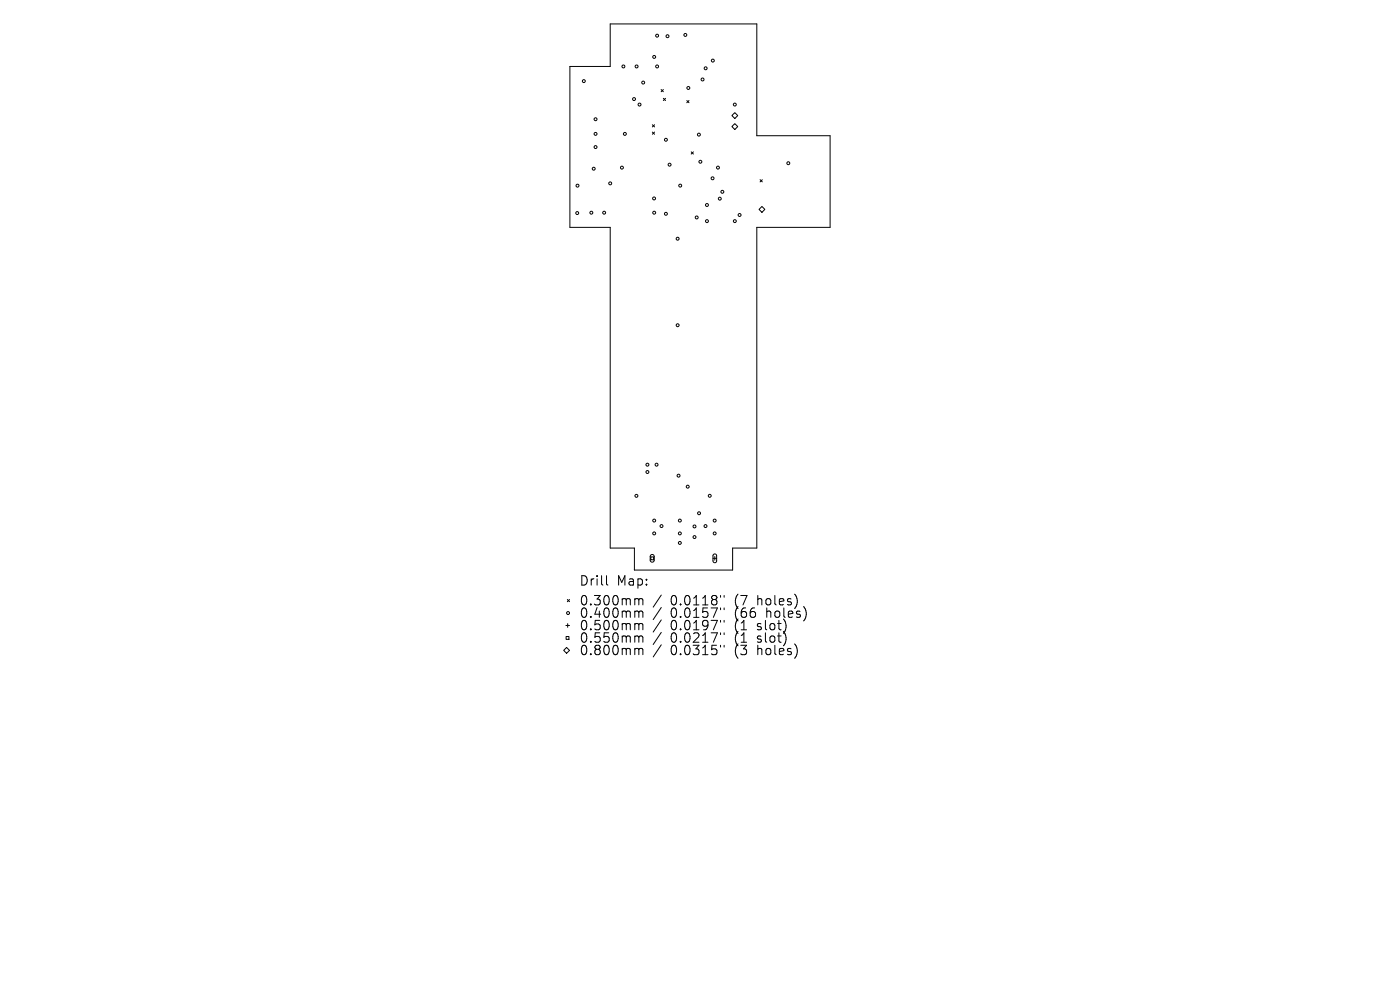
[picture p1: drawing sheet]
<svg xmlns="http://www.w3.org/2000/svg" width="297mm" height="210mm" viewBox="0 0 297 210" stroke-linecap="round" stroke-linejoin="round" font-family="sans-serif">
<defs><g id="words">
<g font-size="2.8">
<text x="122.8" y="124.5">Drill</text>
<text x="130.8" y="124.5">Map:</text>
<text x="122.8" y="128.7">0.300mm</text>
<text x="122.8" y="131.3">0.400mm</text>
<text x="142.3" y="128.7">0.0118&quot;</text>
<text x="142.3" y="131.3">0.0157&quot;</text>
<text x="156" y="128.7">(7</text>
<text x="156" y="131.3">(66</text>
<text x="161" y="128.7">holes)</text>
<text x="162.9" y="131.3">holes)</text>
<text x="122.8" y="134">0.500mm</text>
<text x="122.8" y="136.6">0.550mm</text>
<text x="142.3" y="134">0.0197&quot;</text>
<text x="142.3" y="136.6">0.0217&quot;</text>
<text x="156" y="134">(1</text>
<text x="156" y="136.6">(1</text>
<text x="161" y="134">slot)</text>
<text x="161" y="136.6">slot)</text>
<text x="122.8" y="139.3">0.800mm</text>
<text x="142.3" y="139.3">0.0315&quot;</text>
<text x="156" y="139.3">(3</text>
<text x="161" y="139.3">holes)</text>
</g>
</g></defs>
<g fill="none" stroke="#000" stroke-width=".21">
<path d="M129.5 5.1h31.1v23.7h15.5v19.4h-15.5v68.1h-5.2v4.6h-20.8v-4.6h-5.1v-68.1h-8.6v-34.1h8.6zM140.3 19l.4 .5M140.7 19l-.4 .5M138.4 26.5l.5 .4M138.4 28l.5 .5M138.9 26.5l-.5 .4M138.9 28l-.5 .5M140.7 20.9l.5 .4M141.2 20.9l-.5 .4M145.7 21.3l.5 .5M146.2 21.3l-.5 .5M146.6 32.2l.5 .5"/>
<path d="M147.1 32.2l-.5 .5M155.3 24.5l.6-.6 .6 .6-.6 .6zM155.9 26.2l.6 .6-.6 .7-.6-.7zM161.3 38.1l.4 .5M161.7 38.1l-.4 .5M161.6 43.8l.7 .6-.7 .6-.6-.6zM138.1 117.7l.4-.1 .3 .3v1l-.3 .3h-.4l-.2-.3zM138.1 118.1h.6v.6h-.6zM151.3 118.4h.7M151.4 117.6l.3-.1 .3 .3v1.3l-.3 .3-.3-.1-.1-.2zM151.6 118v.8M120 132.7h.8"/>
<path d="M120.1 135h.6v.6h-.6zM120.2 137.3l.6 .7-.6 .6-.6-.6zM120.4 127.2l.4 .4M120.4 132.3v.8M120.8 127.2l-.4 .4M128.7 122.1v1.7l.3 .3M135 127l.4 .1 .1 .2M135 129.6l.4 .1 .1 .2M135 132.3l.4 .1 .1 .2M135 134.9l.4 .1 .1 .2M135 137.5l.4 .1 .1 .2M135.5 127.3l.3-.3 .5 .1 .1 1.2"/>
<path d="M135.5 127.3v1M135.5 129.9v1.1M135.5 132.6v1M135.5 135.2v1M135.5 137.8v1.1M135.5 129.9l.3-.3 .5 .1 .1 1.3M135.5 132.6l.3-.3 .5 .1 .1 1.2M135.5 135.2l.3-.3 .5 .1 .1 1.2M135.5 137.8l.3-.3 .5 .1 .1 1.3M140.3 126.2l-1.7 2.6M140.3 128.9l-1.7 2.5M140.3 131.5l-1.7 2.6"/>
<path d="M140.3 134.1l-1.7 2.6M140.3 136.8l-1.7 2.6M152.9 126.3v.4M152.9 129v.3M152.9 131.6v.4M152.9 134.2v.4M152.9 136.9v.4M153.6 126.3v.4M153.6 129v.3M153.6 131.6v.4M153.6 134.2v.4M153.6 136.9v.4"/>
<circle cx="123.9" cy="17.2" r=".31"/>
<circle cx="132.3" cy="14.1" r=".31"/>
<circle cx="135.1" cy="14.1" r=".31"/>
<circle cx="136.4" cy="17.5" r=".31"/>
<circle cx="138.8" cy="12.1" r=".31"/>
<circle cx="139.4" cy="14.1" r=".31"/>
<circle cx="139.4" cy="7.6" r=".31"/>
<circle cx="141.6" cy="7.7" r=".31"/>
<circle cx="145.4" cy="7.4" r=".31"/>
<circle cx="146" cy="18.7" r=".31"/>
<circle cx="149" cy="16.9" r=".31"/>
<circle cx="149.7" cy="14.5" r=".31"/>
<circle cx="151.2" cy="12.9" r=".31"/>
<circle cx="122.5" cy="39.4" r=".31"/>
<circle cx="126" cy="35.8" r=".31"/>
<circle cx="126.3" cy="25.3" r=".31"/>
<circle cx="126.3" cy="31.2" r=".31"/>
<circle cx="126.3" cy="28.4" r=".31"/>
<circle cx="129.5" cy="38.9" r=".31"/>
<circle cx="131.9" cy="35.6" r=".31"/>
<circle cx="132.6" cy="28.4" r=".31"/>
<circle cx="134.5" cy="21" r=".31"/>
<circle cx="135.7" cy="22.2" r=".31"/>
<circle cx="141.3" cy="29.6" r=".31"/>
<circle cx="142" cy="34.9" r=".31"/>
<circle cx="144.3" cy="39.4" r=".31"/>
<circle cx="148.3" cy="28.6" r=".31"/>
<circle cx="148.6" cy="34.3" r=".31"/>
<circle cx="151.2" cy="37.8" r=".31"/>
<circle cx="152.3" cy="35.6" r=".31"/>
<circle cx="155.9" cy="22.2" r=".31"/>
<circle cx="167.2" cy="34.6" r=".31"/>
<circle cx="122.5" cy="45.2" r=".31"/>
<circle cx="125.4" cy="45.1" r=".31"/>
<circle cx="128.2" cy="45.1" r=".31"/>
<circle cx="138.8" cy="42.1" r=".31"/>
<circle cx="138.8" cy="45.1" r=".31"/>
<circle cx="141.3" cy="45.4" r=".31"/>
<circle cx="143.8" cy="50.6" r=".31"/>
<circle cx="147.8" cy="46.1" r=".31"/>
<circle cx="150" cy="43.5" r=".31"/>
<circle cx="150" cy="46.9" r=".31"/>
<circle cx="152.7" cy="42.1" r=".31"/>
<circle cx="153.2" cy="40.7" r=".31"/>
<circle cx="155.9" cy="46.9" r=".31"/>
<circle cx="156.9" cy="45.6" r=".31"/>
<circle cx="143.8" cy="69" r=".31"/>
<circle cx="137.3" cy="98.6" r=".31"/>
<circle cx="139.3" cy="98.6" r=".31"/>
<circle cx="135" cy="105.2" r=".31"/>
<circle cx="137.3" cy="100.1" r=".31"/>
<circle cx="138.8" cy="110.4" r=".31"/>
<circle cx="138.8" cy="113.2" r=".31"/>
<circle cx="140.3" cy="111.6" r=".31"/>
<circle cx="144" cy="100.9" r=".31"/>
<circle cx="144.2" cy="115.2" r=".31"/>
<circle cx="144.2" cy="110.4" r=".31"/>
<circle cx="144.2" cy="113.2" r=".31"/>
<circle cx="145.9" cy="103.2" r=".31"/>
<circle cx="147.3" cy="113.9" r=".31"/>
<circle cx="147.3" cy="111.7" r=".31"/>
<circle cx="148.3" cy="108.9" r=".31"/>
<circle cx="149.7" cy="111.6" r=".31"/>
<circle cx="150.6" cy="105.2" r=".31"/>
<circle cx="151.6" cy="110.4" r=".31"/>
<circle cx="151.6" cy="113.2" r=".31"/>
<circle cx="120.5" cy="130" r=".31"/>
</g>
<use href="#words"/>
</svg>
